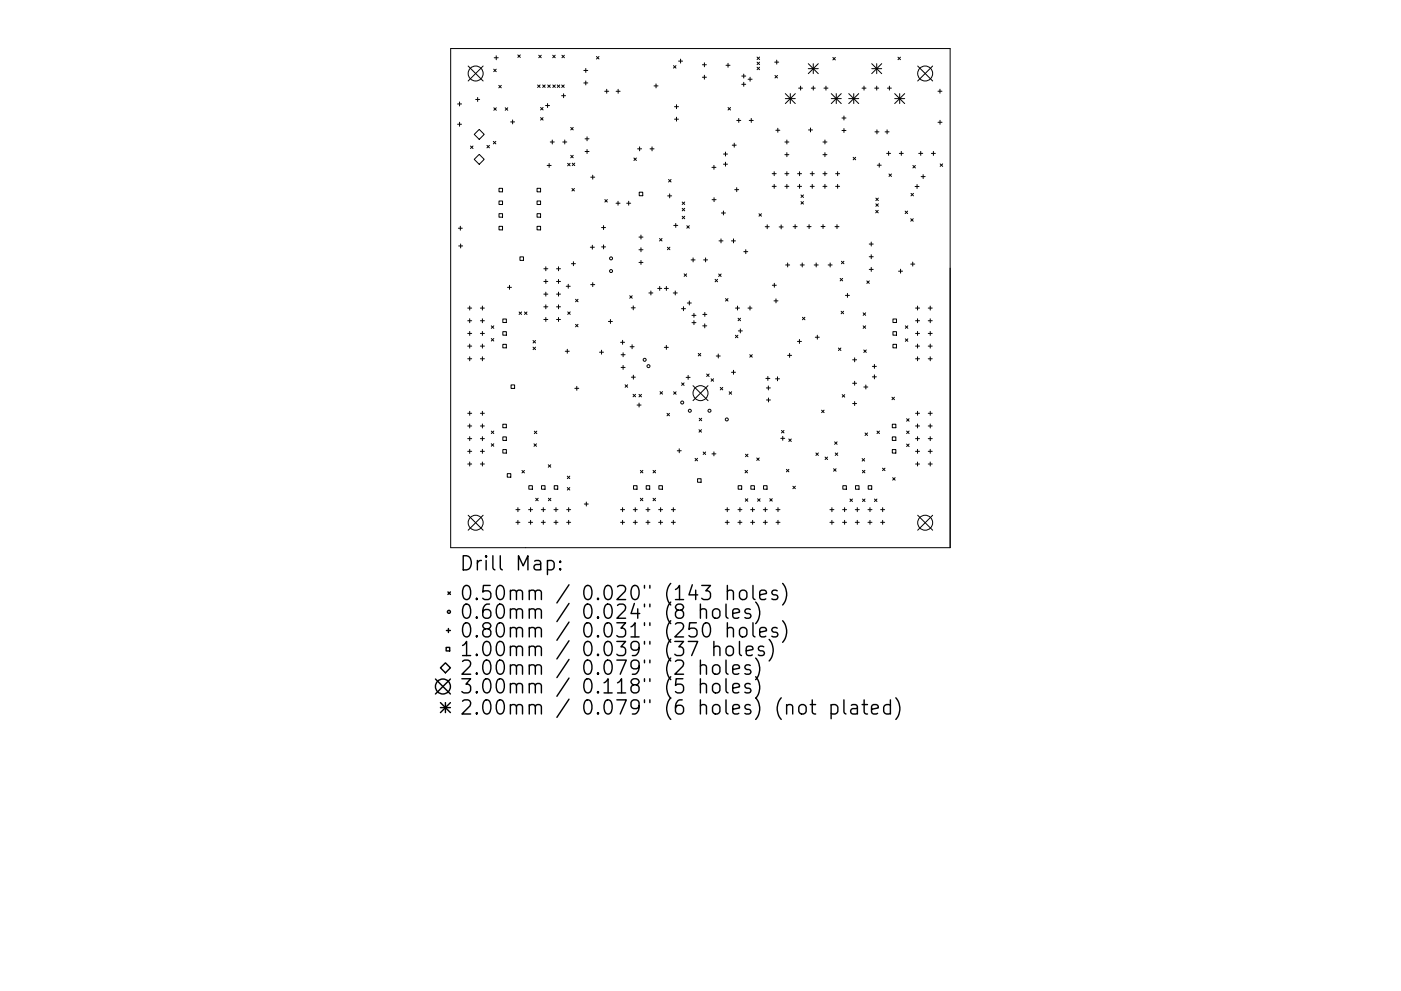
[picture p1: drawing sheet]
<svg xmlns="http://www.w3.org/2000/svg" width="297mm" height="210mm" viewBox="0 0 297 210" stroke-linecap="round" stroke-linejoin="round" font-family="sans-serif">
<defs><g id="words">
<g font-size="4.2">
<text x="97.5" y="121.1">Drill Map:</text>
<text x="97.5" y="127.4">0.50mm / 0.020&quot; (143 holes)</text>
<text x="97.5" y="131.3">0.60mm / 0.024&quot; (8 holes)</text>
<text x="97.5" y="135.3">0.80mm / 0.031&quot; (250 holes)</text>
<text x="97.5" y="139.2">1.00mm / 0.039&quot; (37 holes)</text>
<text x="97.5" y="143.2">2.00mm / 0.079&quot; (2 holes)</text>
<text x="97.5" y="147.2">3.00mm / 0.118&quot; (5 holes)</text>
<text x="97.5" y="151.6">2.00mm / 0.079&quot; (6 holes) (not plated)</text>
</g>
</g></defs>
<g fill="none" stroke="#000" stroke-width=".21">
<path d="M95.6 10.3h105.9v105.9h-105.9zM99.3 14l3.1 3.2M102.4 14l-3.1 3.2M104.7 14.7l.5 .5M104.8 12.3h.8M105.2 14.7l-.5 .5M105.2 11.8v.9M105.8 18.1l.5 .5M106.3 18.1l-.5 .5M109.8 11.7l.5 .5M110.3 11.7l-.5 .5M114 18l.5 .6"/>
<path d="M114.2 11.7l.6 .6M114.5 18l-.5 .6M114.8 11.7l-.6 .6M115.1 18l.5 .6M115.6 18l-.5 .6M116.1 18l.6 .6M116.7 18l-.6 .6M117.2 11.7l.5 .6M117.2 18l.5 .6M117.7 11.7l-.5 .6M117.7 18l-.5 .6M118.2 18l.5 .6"/>
<path d="M118.7 18l-.5 .6M119.1 18l.5 .6M119.1 11.7l.6 .6M119.5 19.9v.8M119.6 18l-.5 .6M119.7 11.7l-.6 .6M123.8 14.9h.8M123.8 17.6h.8M124.2 14.5v.9M124.2 17.2v.8M126.5 12l.5 .5M127 12l-.5 .5"/>
<path d="M128.2 19.4h.9M128.6 18.9v.9M130.6 19.4h.9M131.1 18.9v.9M138.7 18.2h.8M139.1 17.8v.8M142.8 13.9l.5 .6M143.3 13.9l-.5 .6M143.9 13h.8M144.3 12.5v.9M148.9 13.7h.9M148.9 16.4h.9"/>
<path d="M149.3 13.3v.9M149.3 16v.8M153.9 13.9h.9M154.4 13.4v.9M157.3 16.1h.8M157.3 17.9h.8M157.7 15.7v.9M157.7 17.5v.8M158.6 16.8h.9M159 16.4v.8M160.5 12.1l.5 .5M160.5 13.2l.5 .5"/>
<path d="M160.5 14.3l.5 .5M161 12.1l-.5 .5M161 13.2l-.5 .5M161 14.3l-.5 .5M164.3 13.2h.8M164.3 16l.5 .5M164.7 12.8v.8M164.8 16l-.5 .5M166.5 19.9l2.1 2.1M167.6 19.9v2.1M168.6 19.9l-2.1 2.1M169.3 18.7h.9"/>
<path d="M169.7 18.3v.8M171.4 13.5l2.1 2.1M171.4 14.6h2.1M172 18.7h.9M172.4 13.5v2.1M172.4 18.3v.8M173.5 13.5l-2.1 2.1M174.7 18.7h.8M175.1 18.3v.8M176.2 19.9l2.2 2.1M176.6 12.2l.5 .5M177.1 12.2l-.5 .5"/>
<path d="M177.3 19.9v2.1M178.4 19.9l-2.2 2.1M179.9 19.9l2.2 2.1M181 19.9v2.1M182.1 19.9l-2.2 2.1M182.8 18.7h.8M183.2 18.3v.8M184.8 14.6h2.1M184.8 13.5l2.1 2.1M185.5 18.7h.8M185.9 13.5v2.1M185.9 18.3v.8"/>
<path d="M186.9 13.5l-2.1 2.1M188.1 18.7h.9M188.6 18.3v.8M189.7 19.9l2.1 2.1M190.4 12.1l.5 .6M190.8 19.9v2.1M190.9 12.1l-.5 .6M191.8 19.9l-2.1 2.1M194.6 14l3.1 3.2M197.7 14l-3.1 3.2M198.9 19.4h.8M199.3 18.9v.9"/>
<path d="M97 22.1h.9M97 26.4h.9M97.4 21.6v.9M97.4 25.9v.9M99.8 31l.5 .5M100.3 31l-.5 .5M100.5 28.5l1.1-1 1.1 1-1.1 1.1zM100.5 33.8l1.1-1.1 1.1 1.1-1.1 1.1zM100.8 21.1h.9M101.3 20.7v.8M103.2 30.8l.6 .6M103.8 30.8l-.6 .6"/>
<path d="M104.6 30l.5 .5M104.7 22.9l.5 .5M105.1 30l-.5 .5M105.2 22.9l-.5 .5M105.8 40h.7v.7h-.7zM107.1 22.9l.6 .5M107.7 22.9l-.6 .5M108.3 25.9h.8M108.7 25.4v.9M113.9 40h.7v.7h-.7zM114.6 22.8l.5 .5M114.6 25l.5 .5"/>
<path d="M115.1 22.8l-.5 .5M115.1 25l-.5 .5M115.7 22.4h.8M116 35.1h.9M116.1 22v.8M116.4 34.7v.8M116.7 30.1h.8M117.1 29.7v.8M119.1 20.3h.8M119.3 30.1h.9M119.7 29.7v.8M120.3 34.7l.6 .5"/>
<path d="M120.9 34.7l-.6 .5M121 27l.5 .6M121 33l.5 .5M121.3 40l.5 .5M121.3 34.6l.6 .5M121.5 27l-.5 .6M121.5 33l-.5 .5M121.8 40l-.5 .5M121.9 34.6l-.6 .5M124 29.5h.9M124 32.1h.9M124.5 29v.9"/>
<path d="M124.5 31.7v.9M125.2 37.6h.9M125.7 37.2v.8M134.4 33.5l.5 .5M134.9 33.5l-.5 .5M135.2 31.6h.8M135.6 31.2v.8M137.8 31.6h.9M138.2 31.2v.8M141.8 38.1l.5 .5M142.3 38.1l-.5 .5M143 22.6h.9"/>
<path d="M143 25.3h.9M143.4 22.2v.9M143.4 24.9v.8M150.9 35.5h.9M151.4 35.1v.8M153.4 32.7h.8M153.4 34.8h.8M153.8 32.3v.8M153.8 34.4v.9M154.4 22.8l.5 .5M154.9 22.8l-.5 .5M155.2 30.8h.9"/>
<path d="M155.7 30.4v.8M156.2 39.8v.9M156.2 25.6h.9M156.6 25.1v.9M158.9 25.6h.8M159.3 25.1v.9M163.7 36.9h.9M163.7 39.5h.9M164.1 36.4v.9M164.1 39.1v.9M164.5 27.6h.8M164.9 27.2v.9"/>
<path d="M166.4 30.1h.9M166.4 36.9h.9M166.4 39.5h.9M166.4 32.8h.9M166.5 20.9h2.1M166.8 29.7v.8M166.8 32.4v.8M166.8 36.4v.9M166.8 39.1v.9M169.1 36.9h.8M169.1 39.5h.8M169.5 36.4v.9"/>
<path d="M169.5 39.1v.9M171.4 27.6h.9M171.8 36.9h.8M171.8 39.5h.8M171.8 27.1v.9M172.2 36.4v.9M172.2 39.1v.9M174.5 30.1h.8M174.5 36.9h.8M174.5 39.5h.8M174.5 32.8h.8M174.9 29.7v.8"/>
<path d="M174.9 32.4v.8M174.9 36.4v.9M174.9 39.1v.9M176.2 20.9h2.2M177.2 36.9h.8M177.2 39.5h.8M177.6 36.4v.9M177.6 39.1v.9M178.5 25h.9M178.5 27.7h.9M178.9 24.6v.9M178.9 27.3v.8"/>
<path d="M179.9 20.9h2.2M180.9 33.4l.5 .5M181.4 33.4l-.5 .5M185.5 28h.9M185.9 27.6v.8M186 35h.8M186.4 34.6v.9M187.7 28h.8M188 32.5h.8M188.1 27.6v.8M188.4 32.1v.9M188.5 36.9l.5 .5"/>
<path d="M189 36.9l-.5 .5M189.7 20.9h2.1M190.7 32.5h.8M191.1 32.1v.9M193.6 35.1l.5 .5M194 39.6h.9M194.1 35.1l-.5 .5M194.4 39.1v.9M194.8 32.5h.8M195.2 32.1v.9M195.3 37.5h.8M195.7 37v.9"/>
<path d="M197.5 32.5h.8M197.9 32.1v.9M198.9 25.9h.8M199.3 25.5v.9M199.3 34.8l.6 .5M199.9 34.8l-.6 .5M97.2 48.4h.8M97.2 52.2h.9M97.6 48v.8M97.7 51.8v.8M105.8 42.6h.7v.8h-.7zM105.8 45.3h.7v.8h-.7z"/>
<path d="M105.8 48h.7v.8h-.7zM110.2 54.5h.8v.7h-.8zM113.9 42.6h.7v.8h-.7zM113.9 45.3h.7v.8h-.7zM113.9 48h.7v.8h-.7zM115.3 57h.8M115.3 59.7h.8M115.7 56.6v.8M115.7 59.3v.8M118 57h.8M118 59.7h.8M118.4 56.6v.8"/>
<path d="M118.4 59.3v.8M121.2 55.9h.8M121.6 55.5v.9M125.2 52.5h.8M125.6 52v.9M125.7 60v.8M127.5 48.3h.9M127.5 52.4h.9M128 47.9v.8M128 52v.8M128.2 42.3l.6 .6M128.8 42.3l-.6 .6"/>
<path d="M130.6 43.1h.9M131 42.7v.8M132.9 43.1h.8M133.3 42.7v.8M135.5 50.3h.8M135.5 53h.8M135.5 55.7h.8M135.5 40.8h.8v.7h-.8zM135.9 49.9v.8M135.9 52.6v.8M135.9 55.3v.8M139.8 50.6l.6 .5"/>
<path d="M140.4 50.6l-.6 .5M141.5 52.5l.5 .5M141.6 41.6h.8M142 41.1v.9M142 52.5l-.5 .5M142.8 47.8h.9M143.3 47.4v.9M144.6 42.9l.6 .5M144.6 44.2l.6 .5M144.6 45.9l.6 .5M145.1 58.1l.5 .5M145.2 42.9l-.6 .5"/>
<path d="M145.2 44.2l-.6 .5M145.2 45.9l-.6 .5M145.6 58.1l-.5 .5M145.6 47.9l.5 .5M146.1 47.9l-.5 .5M146.5 55.1h.9M146.9 54.7v.9M149.2 55.1h.8M149.6 54.7v.9M151 42.4h.8M151.4 41.9v.9M151.6 59.3l.5 .5"/>
<path d="M152.1 59.3l-.5 .5M152.4 58.1l.5 .6M152.4 51.1h.9M152.9 50.7v.8M152.9 58.1l-.5 .6M153 45.2h.8M153.4 44.8v.8M155.1 51.1h.8M155.5 50.7v.8M155.8 40.2h.8M157.7 53.4h.8M158.1 53v.8"/>
<path d="M160.9 45.3l.5 .6M161.4 45.3l-.5 .6M162.2 48.1h.9M162.7 47.7v.8M165.2 48.1h.8M165.6 47.7v.9M166.6 56.2h.8M167 55.8v.8M168.2 48.1h.8M168.6 47.7v.8M169.7 56.2h.8M169.8 41.4l.6 .5"/>
<path d="M169.8 42.8l.6 .5M170.1 55.8v.8M170.4 41.4l-.6 .5M170.4 42.8l-.6 .5M171.1 48.1h.9M171.5 47.7v.8M172.6 56.2h.9M173 55.8v.8M174.1 48.1h.8M174.5 47.6v.9M175.6 56.2h.8M176 55.8v.8"/>
<path d="M177 48.1h.9M177.5 47.7v.8M178.1 59.1l.6 .5M178.4 55.4l.5 .6M178.7 59.1l-.6 .5M178.9 55.4l-.5 .6M183.8 59.6l.5 .5M184.3 51.8h.8M184.3 54.5h.8M184.3 57.2h.8M184.3 59.6l-.5 .5M184.7 51.4v.8"/>
<path d="M184.7 54v.9M184.7 56.7v.9M185.7 44.6l.5 .6M185.7 42l.5 .6M185.7 43.2l.5 .6M186.2 44.6l-.5 .6M186.2 42l-.5 .6M186.2 43.2l-.5 .6M190.5 57.5h.9M190.9 57.1v.9M191.9 44.8l.5 .5M192.4 44.8l-.5 .5"/>
<path d="M193.1 46.4l.5 .5M193.1 56h.8M193.1 41l.6 .6M193.5 55.6v.9M193.6 46.4l-.5 .5M193.7 41l-.6 .6M99.2 65.4h.8M99.2 68.1h.8M99.2 70.7h.8M99.2 73.4h.8M99.2 76.1h.8M99.6 64.9v.9"/>
<path d="M99.6 67.6v.9M99.6 70.3v.9M99.6 73v.9M99.6 75.7v.8M101.9 65.4h.8M101.9 68.1h.8M101.9 70.7h.8M101.9 73.4h.8M101.9 76.1h.8M102.3 64.9v.9M102.3 67.6v.9M102.3 70.3v.9"/>
<path d="M102.3 73v.9M102.3 75.7v.8M104.2 69.1l.5 .6M104.2 71.8l.5 .6M104.7 69.1l-.5 .6M104.7 71.8l-.5 .6M106.6 67.7h.8v.7h-.8zM106.6 70.4h.8v.7h-.8zM106.6 73.1h.8v.7h-.8zM107.6 61h.8M108 60.5v.9M110.1 66.2l.5 .5"/>
<path d="M110.6 66.2l-.5 .5M111.2 66.2l.5 .5M111.7 66.2l-.5 .5M113 72.2l.5 .6M113 73.7l.5 .5M113.5 72.2l-.5 .6M113.5 73.7l-.5 .5M115.3 62.4h.8M115.3 65.1h.8M115.3 67.8h.8M115.7 62v.8M115.7 64.7v.8"/>
<path d="M115.7 67.4v.8M118 62.4h.8M118 65.1h.8M118 67.8h.8M118.4 62v.8M118.4 64.7v.8M118.4 67.4v.8M119.9 74.5h.8M120.1 60.7h.8M120.3 74.1v.8M120.4 66.2l.5 .5M120.5 60.3v.9"/>
<path d="M120.9 66.2l-.5 .5M122 63.5l.6 .5M122 68.8l.6 .5M122.6 63.5l-.6 .5M122.6 68.8l-.6 .5M125.2 60.4h.9M127.1 74.7h.9M127.5 74.3v.8M129 68.2h.8M129.4 67.8v.8M131.6 72.6h.8M131.7 75.3h.8"/>
<path d="M131.7 78h.8M132 72.2v.8M132.1 74.8v.9M132.1 77.5v.9M133.5 62.7l.5 .6M133.6 73.6h.8M133.8 65.3h.9M134 73.1v.9M134 62.7l-.5 .6M134.3 64.9v.8M134.3 79.6v.8M137.6 62.2h.8"/>
<path d="M138 61.7v.9M139.4 61.2h.9M139.9 60.8v.8M140.9 61.2h.8M140.9 73.7h.8M141.3 60.8v.8M141.3 73.3v.8M142.7 62.2h.9M143.2 61.7v.9M144.5 65.5h.8M144.9 65.1v.8M145.7 64.3h.9"/>
<path d="M145.9 79.6v.9M146.2 63.9v.8M146.7 66.9h.9M146.7 68.5h.9M147.1 66.5v.8M147.1 68v.9M148 75l.6 .5M148.6 75l-.6 .5M149 69.1h.8M149 66.7h.9M149.4 68.7v.9M149.4 66.3v.8"/>
<path d="M149.8 79.4l.6 .5M150.4 79.4l-.6 .5M151.9 75.5h.8M152.3 75.1v.9M153.8 63.4l.6 .5M154.4 63.4l-.6 .5M155.1 79h.8M155.5 78.6v.8M155.9 71.1l.5 .6M155.9 65.4h.9M156.4 64.9v.9M156.4 71.1l-.5 .6"/>
<path d="M156.5 67.5l.5 .5M156.5 70.2h.9M157 69.8v.8M157 67.5l-.5 .5M158.6 65.4h.8M159 75.3l.5 .5M159 64.9v.9M159.5 75.3l-.5 .5M162.8 79.9v.8M163.7 60.5h.9M164.1 63.8h.8M164.2 60.1v.8"/>
<path d="M164.5 63.4v.9M164.8 79.9v.9M167 75.4h.8M167.4 75v.8M169.1 72.4h.8M169.5 72v.9M170.1 67.3l.6 .5M170.7 67.3l-.6 .5M172.9 71.5h.8M173.3 71.1v.9M177.8 73.8l.5 .6M178.3 73.8l-.5 .6"/>
<path d="M178.3 66l.6 .6M178.9 66l-.6 .6M179.3 62.7h.8M179.7 62.2v.9M180.8 76.3h.8M181.2 75.9v.9M183 66.4l.5 .5M183 69.1l.5 .6M183.1 74.2l.6 .6M183.5 66.4l-.5 .5M183.5 69.1l-.5 .6M183.7 74.2l-.6 .6"/>
<path d="M185 77.7h.8M185 80h.8M185.4 77.3v.9M185.4 79.5v.9M189.3 67.7h.8v.7h-.8zM189.3 70.4h.8v.7h-.8zM189.3 73.1h.8v.7h-.8zM191.9 69.1l.6 .6M191.9 71.9l.6 .5M192.5 71.9l-.6 .5M192.5 69.1l-.6 .6M194.1 65.4h.9"/>
<path d="M194.1 68.1h.9M194.1 70.7h.9M194.1 73.4h.9M194.1 76.1h.9M194.5 64.9v.9M194.5 67.6v.9M194.5 70.3v.9M194.5 73v.9M194.5 75.7v.8M196.8 65.4h.9M196.8 68.1h.9M196.8 70.7h.9"/>
<path d="M196.8 73.4h.9M196.8 76.1h.9M197.2 64.9v.9M197.2 67.6v.9M197.2 70.3v.9M197.2 73v.9M197.2 75.7v.8M99.2 87.7h.8M99.2 90.4h.8M99.2 93.1h.8M99.2 95.8h.8M99.2 98.4h.8"/>
<path d="M99.6 87.3v.8M99.6 90v.8M99.6 92.6v.9M99.6 95.3v.9M99.6 98v.9M101.9 87.7h.8M101.9 90.4h.8M101.9 93.1h.8M101.9 95.8h.8M101.9 98.4h.8M102.3 87.3v.8M102.3 90v.8"/>
<path d="M102.3 92.6v.9M102.3 95.3v.9M102.3 98v.9M104.2 91.5l.5 .5M104.2 94.1l.5 .6M104.7 91.5l-.5 .5M104.7 94.1l-.5 .6M106.6 90h.8v.8h-.8zM106.6 92.7h.8v.7h-.8zM106.6 95.4h.8v.7h-.8zM108.4 81.7h.7v.7h-.7zM110.7 99.8l.5 .5"/>
<path d="M111.2 99.8l-.5 .5M113.2 94.2l.5 .5M113.3 91.5l.5 .5M113.7 94.2l-.5 .5M113.8 91.5l-.5 .5M116.2 98.6l.6 .5M116.8 98.6l-.6 .5M121.9 82.4h.8M122.3 82v.8M132.5 81.6l.6 .6M133.1 81.6l-.6 .6M133.9 80h.8"/>
<path d="M134.2 83.7l.6 .5M134.8 83.7l-.6 .5M135.1 85.9h.8M135.5 83.7l.5 .5M135.5 85.5v.9M135.8 99.8l.5 .5M136 83.7l-.5 .5M136.3 99.8l-.5 .5M138.5 99.8l.5 .5M139 99.8l-.5 .5M139.9 83.1l.6 .5M140.5 83.1l-.6 .5"/>
<path d="M141.4 87.7l.5 .5M141.9 87.7l-.5 .5M142.8 83.1l.5 .5M143.3 83.1l-.5 .5M143.6 95.6h.8M144 95.2v.9M144.5 81.2l.5 .6M145 81.2l-.5 .6M145.5 80.1h.8M146.9 81.8l3.2 3.2M147.4 97.2l.5 .6M147.9 97.2l-.5 .6"/>
<path d="M148.2 91.2l.5 .5M148.2 88.7l.6 .6M148.7 91.2l-.5 .5M148.8 88.7l-.6 .6M149.1 95.9l.5 .5M149.6 95.9l-.5 .5M150.1 81.8l-3.2 3.2M150.8 80.4l.5 .5M150.9 96.3h.9M151.3 80.4l-.5 .5M151.4 95.9v.8M152.7 82.2l.5 .5"/>
<path d="M153.2 82.2l-.5 .5M154.6 83.1l.5 .5M155.1 83.1l-.5 .5M158 99.8l.5 .5M158.1 96.4l.5 .5M158.5 99.8l-.5 .5M158.6 96.4l-.5 .5M160.4 97.2l.6 .5M161 97.2l-.6 .5M162.4 80.3h.8M162.5 82.3h.8M162.5 84.9h.9"/>
<path d="M162.9 81.9v.8M162.9 84.4v.9M164.4 80.4h.9M165.5 93h.9M165.7 91.3l.5 .6M166 92.6v.8M166.2 91.3l-.5 .6M166.7 99.6l.6 .5M167.2 93.1l.6 .6M167.3 99.6l-.6 .5M167.8 93.1l-.6 .6M173 96.1l.5 .5"/>
<path d="M173.5 96.1l-.5 .5M174.2 87l.5 .5M174.7 87l-.5 .5M174.9 97l.6 .5M175.5 97l-.6 .5M176.7 99.4l.6 .6M177 93.7l.5 .6M177.1 96.1l.5 .5M177.3 99.4l-.6 .6M177.5 93.7l-.5 .6M177.6 96.1l-.5 .5M178.6 83.7l.5 .6"/>
<path d="M179.1 83.7l-.5 .6M180.8 81.3h.8M180.8 85.6h.8M181.2 80.9v.8M181.2 85.2v.8M182.8 97.3l.5 .5M182.8 99.8l.6 .5M183.2 82.1h.8M183.3 97.3l-.5 .5M183.4 99.8l-.6 .5M183.4 91.9l.5 .5M183.6 81.7v.8"/>
<path d="M183.9 91.9l-.5 .5M185.9 91.5l.6 .5M186.5 91.5l-.6 .5M187.1 99.3l.5 .6M187.6 99.3l-.5 .6M189.1 84.3l.5 .5M189.2 90h.7v.8h-.7zM189.2 92.7h.7v.7h-.7zM189.2 95.4h.7v.7h-.7zM189.6 84.3l-.5 .5M192.2 88.8l.5 .6M192.2 91.5l.5 .5"/>
<path d="M192.2 94.2l.5 .5M192.7 94.2l-.5 .5M192.7 88.8l-.5 .6M192.7 91.5l-.5 .5M194.1 87.7h.9M194.1 90.4h.9M194.1 93.1h.9M194.1 95.8h.9M194.1 98.4h.9M194.5 87.3v.8M194.5 90v.8M194.5 92.6v.9"/>
<path d="M194.5 95.3v.9M194.5 98v.9M196.8 87.7h.9M196.8 90.4h.9M196.8 93.1h.9M196.8 95.8h.9M196.8 98.4h.9M197.2 87.3v.8M197.2 90v.8M197.2 92.6v.9M197.2 95.3v.9M197.2 98v.9"/>
<path d="M99.3 109.3l3.1 3.2M102.4 109.3l-3.1 3.2M107.6 100.5h.7v.7h-.7zM109.4 108.1h.8M109.4 110.8h.8M109.8 107.7v.9M109.8 110.4v.8M112.1 108.1h.8M112.1 110.8h.8M112.1 103h.8v.8h-.8zM112.5 107.7v.9M112.5 110.4v.8"/>
<path d="M113.6 105.7l.5 .5M114.1 105.7l-.5 .5M114.8 108.1h.8M114.8 110.8h.8M114.8 103h.8v.8h-.8zM115.2 107.7v.9M115.2 110.4v.8M116.3 105.7l.5 .5M116.8 105.7l-.5 .5M117.5 108.1h.8M117.5 110.8h.8M117.5 103h.8v.8h-.8z"/>
<path d="M117.9 107.7v.9M117.9 110.4v.8M120.1 108.1h.9M120.1 110.8h.9M120.3 101l.5 .6M120.3 103.4l.5 .6M120.6 107.7v.9M120.6 110.4v.8M120.8 101l-.5 .6M120.8 103.4l-.5 .6M123.9 106.9h.8M124.3 106.5v.9"/>
<path d="M131.6 108.1h.8M131.6 110.8h.8M132 107.7v.9M132 110.4v.8M134.3 108.1h.8M134.3 110.8h.8M134.3 103h.8v.8h-.8zM134.7 107.7v.9M134.7 110.4v.8M135.8 105.7l.5 .5M136.3 105.7l-.5 .5M137 108.1h.8"/>
<path d="M137 110.8h.8M137 103h.8v.8h-.8zM137.4 107.7v.9M137.4 110.4v.8M138.5 105.7l.5 .5M139 105.7l-.5 .5M139.6 108.1h.9M139.6 110.8h.9M139.7 103h.7v.8h-.7zM140.1 107.7v.9M140.1 110.4v.8M142.3 108.1h.9"/>
<path d="M142.3 110.8h.9M142.8 107.7v.9M142.8 110.4v.8M147.9 101.6h.7v.7h-.7zM153.8 108.1h.8M153.8 110.8h.8M154.2 107.7v.9M154.2 110.4v.8M156.5 108.1h.8M156.5 110.8h.8M156.5 103h.8v.8h-.8zM156.9 107.7v.9"/>
<path d="M156.9 110.4v.8M158 105.8l.5 .6M158.5 105.8l-.5 .6M159.1 108.1h.9M159.1 110.8h.9M159.2 103h.7v.8h-.7zM159.6 107.7v.9M159.6 110.4v.8M160.6 105.8l.6 .6M161.2 105.8l-.6 .6M161.8 108.1h.9M161.8 110.8h.9"/>
<path d="M161.9 103h.7v.8h-.7zM162.3 107.7v.9M162.3 110.4v.8M163.2 105.8l.5 .5M163.7 105.8l-.5 .5M164.5 108.1h.9M164.5 110.8h.9M164.9 107.7v.9M164.9 110.4v.8M168.1 103.2l.5 .5M168.6 103.2l-.5 .5M176 108.1h.8"/>
<path d="M176 110.8h.8M176.4 107.7v.9M176.4 110.4v.8M178.6 108.1h.9M178.6 110.8h.9M178.7 103h.7v.8h-.7zM179.1 107.7v.9M179.1 110.4v.8M180.2 105.9l.5 .5M180.7 105.9l-.5 .5M181.3 108.1h.9M181.3 110.8h.9"/>
<path d="M181.4 103h.7v.8h-.7zM181.8 107.7v.9M181.8 110.4v.8M182.9 105.9l.5 .5M183.4 105.9l-.5 .5M184 108.1h.9M184 110.8h.9M184.1 103h.7v.8h-.7zM184.5 107.7v.9M184.5 110.4v.8M185.4 105.9l.5 .5M185.9 105.9l-.5 .5"/>
<path d="M186.7 108.1h.9M186.7 110.8h.9M187.1 107.7v.9M187.1 110.4v.8M189.3 101.3l.5 .6M189.8 101.3l-.5 .6M194.6 109.3l3.1 3.2M197.7 109.3l-3.1 3.2"/>
<circle cx="100.8" cy="15.6" r="1.59"/>
<circle cx="196.2" cy="15.6" r="1.59"/>
<circle cx="129.6" cy="54.8" r=".32"/>
<circle cx="129.6" cy="57.5" r=".32"/>
<circle cx="136.7" cy="76.3" r=".32"/>
<circle cx="137.5" cy="77.7" r=".32"/>
<circle cx="144.6" cy="85.4" r=".32"/>
<circle cx="146.3" cy="87.1" r=".32"/>
<circle cx="148.5" cy="83.4" r="1.59"/>
<circle cx="150.4" cy="87.1" r=".32"/>
<circle cx="154.1" cy="89" r=".32"/>
<circle cx="100.8" cy="110.9" r="1.59"/>
<circle cx="196.2" cy="110.9" r="1.59"/>
</g>
<g fill="none" stroke="#000" stroke-width=".3">
<path d="M116.1 119.1l.8-.2 .6 .6v.8l-.3 .5-.3 .1-.8-.1M118.8 119.1l.1 .1-.1 .1-.2-.1 .2-.1v.2M94.6 137.4h.7v.7h-.7zM94.7 133.8h.8M95 125.6l.5 .5M95.1 133.3v.9M95.5 125.6l-.5 .5M118.8 120.6l.1 .2-.1 .1-.2-.1 .2-.2v.3M148.5 129.5a.75 .75 0 0 1 1.3 .1v1.6M148.5 128.2v3M151.4 129.3a.81 .81 0 0 1 1.2 .4v.9a.81 .81 0 0 1-.7 .6 .81 .81 0 0 1-.8-.6v-.9zM151.4 137.4a.74 .74 0 0 1 1.2 .1v1.6"/>
<path d="M151.4 136.1v3M153.9 128.2v2.5l.5 .5M154.2 125.5a.74 .74 0 0 1 1.3 .1v1.6M154.2 133.4a.74 .74 0 0 1 1.3 .2v1.5M154.2 137.2a.81 .81 0 0 1 1.3 .5v.8a.81 .81 0 0 1-.8 .6 .81 .81 0 0 1-.8-.6v-.8zM154.2 124.2v3M154.2 132.1v3M155.4 130.2l1.4-.3-.2-.6-.8-.1-.4 .4v1.1l.1 .3 .3 .2 .8-.2M156.8 136.1v2.6l.4 .4M156.9 125.5a.81 .81 0 0 1 .8-.3 .81 .81 0 0 1 .7 .6v.8a.81 .81 0 0 1-.8 .6 .81 .81 0 0 1-.8-.6v-.8zM156.9 133.4a.81 .81 0 0 1 .8-.3 .81 .81 0 0 1 .7 .6v.9a.81 .81 0 0 1-.8 .6 .81 .81 0 0 1-.8-.6v-.9zM158.2 138.1l1.4-.3-.1-.6-.9-.1-.4 .4v1.2l.2 .2 .2 .2 .9-.2"/>
<path d="M159.1 129.3l-.7-.1-.5 .4 .2 .4 1 .3 .1 .3-.1 .4-.3 .2-.9-.2M159.6 124.2v2.6l.5 .4M159.6 132.1v2.6l.5 .4M160.2 127.7a3.4 3.4 0 0 1 0 4.6M160.2 139.6a3.4 3.4 0 0 1 0 4.6M161.1 126.2l1.4-.3-.1-.5-.9-.2-.4 .4v1.2l.1 .3 .3 .1 .9-.1M161.1 134.1l1.4-.3-.1-.5-.9-.2-.4 .5v1.1l.1 .3 .3 .1 .9-.1M161.9 137.2l-.7-.1-.4 .4 .1 .4 1 .3 .2 .3-.2 .4-.3 .2-.8-.2M163.1 135.7a3.4 3.4 0 0 1 0 4.5M164.8 125.4l-.7-.2-.5 .4 .2 .5 1 .3 .1 .2-.1 .5-.3 .1-.9-.1M164.8 133.3l-.7-.2-.5 .5 .2 .4 1 .3 .1 .3-.1 .4-.3 .1-.9-.1M165.9 123.8a3.4 3.4 0 0 1 0 4.6"/>
<path d="M165.9 131.7a3.4 3.4 0 0 1 0 4.6M92.3 144.1l3.2 3.1M93.4 141.7l1-1.1 1.1 1.1-1.1 1.1zM93.4 149.1l2.1 2.1M93.4 150.1h2.1M94.4 149.1v2.1M95.5 144.1l-3.2 3.1M95.5 149.1l-2.1 2.1M148.5 141.3a.74 .74 0 0 1 1.3 .2v1.5M148.5 145.3a.75 .75 0 0 1 1.3 .1v1.6M148.5 140v3M148.5 144v3"/>
<path d="M151.2 141.3a.81 .81 0 0 1 .8-.3 .81 .81 0 0 1 .6 .6v.9a.81 .81 0 0 1-.7 .6 .81 .81 0 0 1-.8-.6v-.9zM151.4 145.2a.81 .81 0 0 1 1.2 .4v.8a.81 .81 0 0 1-.7 .6 .81 .81 0 0 1-.8-.6v-.8zM153.9 140v2.6l.5 .4M153.9 144v2.6l.5 .4M155.4 142l1.4-.2-.2-.6-.8-.2-.4 .5v1.1l.1 .3 .3 .1 .8-.1M155.4 146l1.4-.3-.2-.5-.8-.2-.4 .4v1.2l.1 .3 .3 .1 .8-.1M159.1 141.2l-.7-.2-.5 .5 .2 .4 1 .3 .1 .3-.1 .4-.3 .1-.9-.1M159.1 145.2l-.7-.2-.5 .4 .2 .5 1 .3 .1 .2-.1 .5-.3 .1-.9-.1M160.2 143.6a3.4 3.4 0 0 1 0 4.6M169.6 149.6a.81 .81 0 0 1 1.3 .5v.8a.81 .81 0 0 1-.8 .6 .81 .81 0 0 1-.7-.6v-.8zM171.8 149.5h1.1M172.2 148.5v2.6l.2 .2 .5 .2"/>
<path d="M176.2 149.6l.9-.1 .5 .6v.8l-.2 .4-.3 .2-.9-.2M176.2 149.5v3M178.9 148.5v2.6l.5 .4M180.5 149.6l.3-.1 .8 .1 .2 .3v1.6M181.8 150.2l-1 .1a.59 .59 0 0 0-.5 .6 .59 .59 0 0 0 .5 .6l1-.2M182.8 149.5h1.1M183.2 148.5v2.6l.2 .2 .5 .2M184.8 150.5l1.4-.3-.1-.6-.9-.1-.4 .4v1.2l.1 .2 .3 .2 .9-.2M188.8 149.6l-.9-.1-.5 .6v.8l.2 .4 .3 .2 .9-.2M188.8 148.5v3M189.9 148.1a3.4 3.4 0 0 1 0 4.5"/>
<circle cx="95.2" cy="129.8" r=".32"/>
<circle cx="93.9" cy="145.7" r="1.59"/>
</g>
<use href="#words"/>
</svg>
